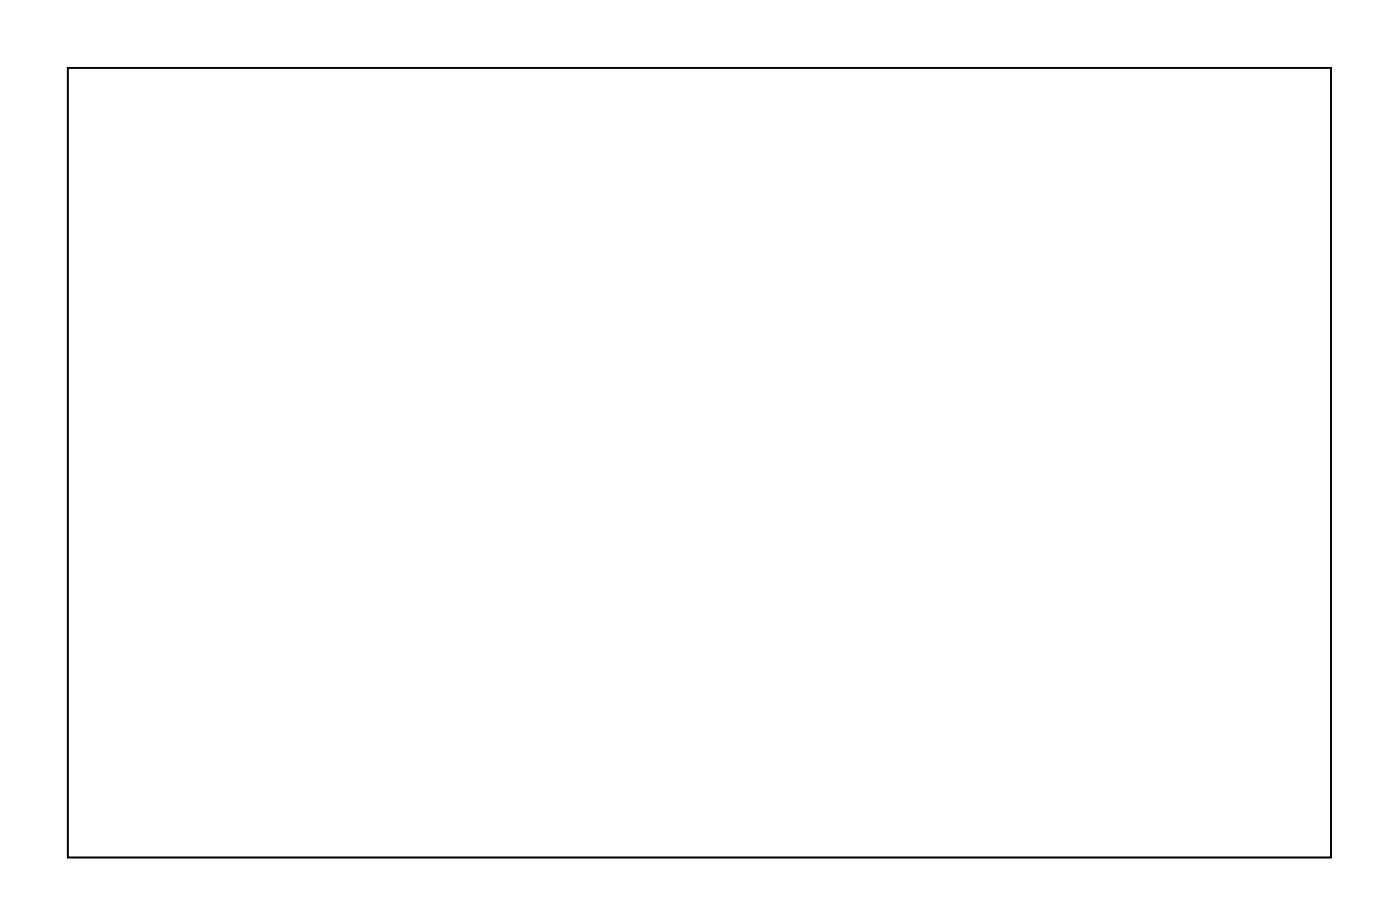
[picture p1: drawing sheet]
<svg xmlns="http://www.w3.org/2000/svg" width="177mm" height="117mm" viewBox="0 0 177 117" stroke-linecap="round" stroke-linejoin="round" font-family="sans-serif">
<path d="M8.6 8.6h159.8v99.8h-159.8z" fill="none" stroke="#000" stroke-width=".2"/>
<path d="M8.6 8.6h159.8v99.8h-159.8z" fill="none" stroke="#000" stroke-width=".13"/>
<path d="M84 26.9h1.4v1.4h-1.4z" fill="#fff"/>
<path d="M84 26.9h1.4v1.4h-1.4z" fill="none" stroke="#fff" stroke-width=".76" stroke-linecap="butt"/>
<circle cx="84.7" cy="27.6" r=".7" fill="#fff"/>
<circle cx="84.7" cy="27.6" r=".7" fill="none" stroke="#fff" stroke-width=".76" stroke-linecap="butt"/>
<circle cx="92.3" cy="27.6" r=".7" fill="#fff"/>
<circle cx="92.3" cy="27.6" r=".7" fill="none" stroke="#fff" stroke-width=".76" stroke-linecap="butt"/>
<circle cx="84.7" cy="30.1" r=".7" fill="#fff"/>
<circle cx="84.7" cy="30.1" r=".7" fill="none" stroke="#fff" stroke-width=".76" stroke-linecap="butt"/>
<circle cx="92.3" cy="30.1" r=".7" fill="#fff"/>
<circle cx="92.3" cy="30.1" r=".7" fill="none" stroke="#fff" stroke-width=".76" stroke-linecap="butt"/>
<circle cx="84.7" cy="32.7" r=".7" fill="#fff"/>
<circle cx="84.7" cy="32.7" r=".7" fill="none" stroke="#fff" stroke-width=".76" stroke-linecap="butt"/>
<circle cx="92.3" cy="32.7" r=".7" fill="#fff"/>
<circle cx="92.3" cy="32.7" r=".7" fill="none" stroke="#fff" stroke-width=".76" stroke-linecap="butt"/>
<circle cx="84.7" cy="35.2" r=".7" fill="#fff"/>
<circle cx="84.7" cy="35.2" r=".7" fill="none" stroke="#fff" stroke-width=".76" stroke-linecap="butt"/>
<circle cx="92.3" cy="35.2" r=".7" fill="#fff"/>
<circle cx="92.3" cy="35.2" r=".7" fill="none" stroke="#fff" stroke-width=".76" stroke-linecap="butt"/>
<circle cx="84.7" cy="37.7" r=".7" fill="#fff"/>
<circle cx="84.7" cy="37.7" r=".7" fill="none" stroke="#fff" stroke-width=".76" stroke-linecap="butt"/>
<circle cx="92.3" cy="37.7" r=".7" fill="#fff"/>
<circle cx="92.3" cy="37.7" r=".7" fill="none" stroke="#fff" stroke-width=".76" stroke-linecap="butt"/>
<circle cx="84.7" cy="40.3" r=".7" fill="#fff"/>
<circle cx="84.7" cy="40.3" r=".7" fill="none" stroke="#fff" stroke-width=".76" stroke-linecap="butt"/>
<circle cx="92.3" cy="40.3" r=".7" fill="#fff"/>
<circle cx="92.3" cy="40.3" r=".7" fill="none" stroke="#fff" stroke-width=".76" stroke-linecap="butt"/>
<circle cx="84.7" cy="42.8" r=".7" fill="#fff"/>
<circle cx="84.7" cy="42.8" r=".7" fill="none" stroke="#fff" stroke-width=".76" stroke-linecap="butt"/>
<circle cx="92.3" cy="42.8" r=".7" fill="#fff"/>
<circle cx="92.3" cy="42.8" r=".7" fill="none" stroke="#fff" stroke-width=".76" stroke-linecap="butt"/>
<circle cx="108.8" cy="88.5" r=".7" fill="#fff"/>
<circle cx="108.8" cy="88.5" r=".7" fill="none" stroke="#fff" stroke-width=".76" stroke-linecap="butt"/>
<circle cx="108.8" cy="98.7" r=".7" fill="#fff"/>
<circle cx="108.8" cy="98.7" r=".7" fill="none" stroke="#fff" stroke-width=".76" stroke-linecap="butt"/>
<circle cx="102.5" cy="88.5" r=".7" fill="#fff"/>
<circle cx="102.5" cy="88.5" r=".7" fill="none" stroke="#fff" stroke-width=".76" stroke-linecap="butt"/>
<circle cx="102.5" cy="98.7" r=".7" fill="#fff"/>
<circle cx="102.5" cy="98.7" r=".7" fill="none" stroke="#fff" stroke-width=".76" stroke-linecap="butt"/>
<circle cx="96.1" cy="88.5" r=".7" fill="#fff"/>
<circle cx="96.1" cy="88.5" r=".7" fill="none" stroke="#fff" stroke-width=".76" stroke-linecap="butt"/>
<circle cx="96.1" cy="98.7" r=".7" fill="#fff"/>
<circle cx="96.1" cy="98.7" r=".7" fill="none" stroke="#fff" stroke-width=".76" stroke-linecap="butt"/>
<circle cx="89.8" cy="88.5" r=".7" fill="#fff"/>
<circle cx="89.8" cy="88.5" r=".7" fill="none" stroke="#fff" stroke-width=".76" stroke-linecap="butt"/>
<circle cx="89.8" cy="98.7" r=".7" fill="#fff"/>
<circle cx="89.8" cy="98.7" r=".7" fill="none" stroke="#fff" stroke-width=".76" stroke-linecap="butt"/>
<circle cx="83.4" cy="98.7" r=".7" fill="#fff"/>
<circle cx="83.4" cy="98.7" r=".7" fill="none" stroke="#fff" stroke-width=".76" stroke-linecap="butt"/>
<circle cx="83.4" cy="88.5" r=".7" fill="#fff"/>
<circle cx="83.4" cy="88.5" r=".7" fill="none" stroke="#fff" stroke-width=".76" stroke-linecap="butt"/>
<circle cx="77.1" cy="98.7" r=".7" fill="#fff"/>
<circle cx="77.1" cy="98.7" r=".7" fill="none" stroke="#fff" stroke-width=".76" stroke-linecap="butt"/>
<circle cx="77.1" cy="88.5" r=".7" fill="#fff"/>
<circle cx="77.1" cy="88.5" r=".7" fill="none" stroke="#fff" stroke-width=".76" stroke-linecap="butt"/>
<circle cx="70.7" cy="98.7" r=".7" fill="#fff"/>
<circle cx="70.7" cy="98.7" r=".7" fill="none" stroke="#fff" stroke-width=".76" stroke-linecap="butt"/>
<circle cx="70.7" cy="88.5" r=".7" fill="#fff"/>
<circle cx="70.7" cy="88.5" r=".7" fill="none" stroke="#fff" stroke-width=".76" stroke-linecap="butt"/>
<circle cx="64.4" cy="98.7" r=".7" fill="#fff"/>
<circle cx="64.4" cy="98.7" r=".7" fill="none" stroke="#fff" stroke-width=".76" stroke-linecap="butt"/>
<circle cx="64.4" cy="88.5" r=".7" fill="#fff"/>
<circle cx="64.4" cy="88.5" r=".7" fill="none" stroke="#fff" stroke-width=".76" stroke-linecap="butt"/>
<circle cx="68.2" cy="40" r=".66" fill="#fff"/>
<circle cx="68.2" cy="40" r=".66" fill="none" stroke="#fff" stroke-width=".61" stroke-linecap="butt"/>
<circle cx="68.2" cy="37.5" r=".66" fill="#fff"/>
<circle cx="68.2" cy="37.5" r=".66" fill="none" stroke="#fff" stroke-width=".61" stroke-linecap="butt"/>
<circle cx="68.2" cy="35" r=".66" fill="#fff"/>
<circle cx="68.2" cy="35" r=".66" fill="none" stroke="#fff" stroke-width=".61" stroke-linecap="butt"/>
<circle cx="68.2" cy="32.4" r=".66" fill="#fff"/>
<circle cx="68.2" cy="32.4" r=".66" fill="none" stroke="#fff" stroke-width=".61" stroke-linecap="butt"/>
<circle cx="68.2" cy="29.9" r=".66" fill="#fff"/>
<circle cx="68.2" cy="29.9" r=".66" fill="none" stroke="#fff" stroke-width=".61" stroke-linecap="butt"/>
<circle cx="19.9" cy="51.7" r=".66" fill="#fff"/>
<circle cx="19.9" cy="51.7" r=".66" fill="none" stroke="#fff" stroke-width=".61" stroke-linecap="butt"/>
<circle cx="19.9" cy="54.3" r=".66" fill="#fff"/>
<circle cx="19.9" cy="54.3" r=".66" fill="none" stroke="#fff" stroke-width=".61" stroke-linecap="butt"/>
<circle cx="19.9" cy="56.8" r=".66" fill="#fff"/>
<circle cx="19.9" cy="56.8" r=".66" fill="none" stroke="#fff" stroke-width=".61" stroke-linecap="butt"/>
<circle cx="19.9" cy="59.3" r=".66" fill="#fff"/>
<circle cx="19.9" cy="59.3" r=".66" fill="none" stroke="#fff" stroke-width=".61" stroke-linecap="butt"/>
<circle cx="19.9" cy="61.9" r=".66" fill="#fff"/>
<circle cx="19.9" cy="61.9" r=".66" fill="none" stroke="#fff" stroke-width=".61" stroke-linecap="butt"/>
<circle cx="19.9" cy="64.4" r=".66" fill="#fff"/>
<circle cx="19.9" cy="64.4" r=".66" fill="none" stroke="#fff" stroke-width=".61" stroke-linecap="butt"/>
<circle cx="19.9" cy="67" r=".66" fill="#fff"/>
<circle cx="19.9" cy="67" r=".66" fill="none" stroke="#fff" stroke-width=".61" stroke-linecap="butt"/>
<circle cx="19.9" cy="69.5" r=".66" fill="#fff"/>
<circle cx="19.9" cy="69.5" r=".66" fill="none" stroke="#fff" stroke-width=".61" stroke-linecap="butt"/>
<circle cx="19.9" cy="72" r=".66" fill="#fff"/>
<circle cx="19.9" cy="72" r=".66" fill="none" stroke="#fff" stroke-width=".61" stroke-linecap="butt"/>
<circle cx="19.9" cy="74.6" r=".66" fill="#fff"/>
<circle cx="19.9" cy="74.6" r=".66" fill="none" stroke="#fff" stroke-width=".61" stroke-linecap="butt"/>
<circle cx="19.9" cy="29.9" r=".66" fill="#fff"/>
<circle cx="19.9" cy="29.9" r=".66" fill="none" stroke="#fff" stroke-width=".61" stroke-linecap="butt"/>
<circle cx="19.9" cy="32.4" r=".66" fill="#fff"/>
<circle cx="19.9" cy="32.4" r=".66" fill="none" stroke="#fff" stroke-width=".61" stroke-linecap="butt"/>
<circle cx="19.9" cy="35" r=".66" fill="#fff"/>
<circle cx="19.9" cy="35" r=".66" fill="none" stroke="#fff" stroke-width=".61" stroke-linecap="butt"/>
<circle cx="19.9" cy="37.5" r=".66" fill="#fff"/>
<circle cx="19.9" cy="37.5" r=".66" fill="none" stroke="#fff" stroke-width=".61" stroke-linecap="butt"/>
<circle cx="19.9" cy="40" r=".66" fill="#fff"/>
<circle cx="19.9" cy="40" r=".66" fill="none" stroke="#fff" stroke-width=".61" stroke-linecap="butt"/>
<circle cx="19.9" cy="42.6" r=".66" fill="#fff"/>
<circle cx="19.9" cy="42.6" r=".66" fill="none" stroke="#fff" stroke-width=".61" stroke-linecap="butt"/>
<circle cx="19.9" cy="45.1" r=".66" fill="#fff"/>
<circle cx="19.9" cy="45.1" r=".66" fill="none" stroke="#fff" stroke-width=".61" stroke-linecap="butt"/>
<circle cx="19.9" cy="47.7" r=".66" fill="#fff"/>
<circle cx="19.9" cy="47.7" r=".66" fill="none" stroke="#fff" stroke-width=".61" stroke-linecap="butt"/>
<circle cx="68.2" cy="62.9" r=".66" fill="#fff"/>
<circle cx="68.2" cy="62.9" r=".66" fill="none" stroke="#fff" stroke-width=".61" stroke-linecap="butt"/>
<circle cx="68.2" cy="65.4" r=".66" fill="#fff"/>
<circle cx="68.2" cy="65.4" r=".66" fill="none" stroke="#fff" stroke-width=".61" stroke-linecap="butt"/>
<circle cx="68.2" cy="60.4" r=".66" fill="#fff"/>
<circle cx="68.2" cy="60.4" r=".66" fill="none" stroke="#fff" stroke-width=".61" stroke-linecap="butt"/>
<circle cx="68.2" cy="57.8" r=".66" fill="#fff"/>
<circle cx="68.2" cy="57.8" r=".66" fill="none" stroke="#fff" stroke-width=".61" stroke-linecap="butt"/>
<circle cx="68.2" cy="55.3" r=".66" fill="#fff"/>
<circle cx="68.2" cy="55.3" r=".66" fill="none" stroke="#fff" stroke-width=".61" stroke-linecap="butt"/>
<circle cx="68.2" cy="52.7" r=".66" fill="#fff"/>
<circle cx="68.2" cy="52.7" r=".66" fill="none" stroke="#fff" stroke-width=".61" stroke-linecap="butt"/>
<circle cx="68.2" cy="50.2" r=".66" fill="#fff"/>
<circle cx="68.2" cy="50.2" r=".66" fill="none" stroke="#fff" stroke-width=".61" stroke-linecap="butt"/>
<circle cx="68.2" cy="47.7" r=".66" fill="#fff"/>
<circle cx="68.2" cy="47.7" r=".66" fill="none" stroke="#fff" stroke-width=".61" stroke-linecap="butt"/>
<circle cx="68.2" cy="42.6" r=".66" fill="#fff"/>
<circle cx="68.2" cy="42.6" r=".66" fill="none" stroke="#fff" stroke-width=".61" stroke-linecap="butt"/>
<circle cx="155.8" cy="41.3" r=".66" fill="#fff"/>
<circle cx="155.8" cy="41.3" r=".66" fill="none" stroke="#fff" stroke-width=".61" stroke-linecap="butt"/>
<circle cx="155.8" cy="38.8" r=".66" fill="#fff"/>
<circle cx="155.8" cy="38.8" r=".66" fill="none" stroke="#fff" stroke-width=".61" stroke-linecap="butt"/>
<circle cx="155.8" cy="36.2" r=".66" fill="#fff"/>
<circle cx="155.8" cy="36.2" r=".66" fill="none" stroke="#fff" stroke-width=".61" stroke-linecap="butt"/>
<circle cx="155.8" cy="33.7" r=".66" fill="#fff"/>
<circle cx="155.8" cy="33.7" r=".66" fill="none" stroke="#fff" stroke-width=".61" stroke-linecap="butt"/>
<circle cx="155.8" cy="31.1" r=".66" fill="#fff"/>
<circle cx="155.8" cy="31.1" r=".66" fill="none" stroke="#fff" stroke-width=".61" stroke-linecap="butt"/>
<circle cx="107.6" cy="53" r=".66" fill="#fff"/>
<circle cx="107.6" cy="53" r=".66" fill="none" stroke="#fff" stroke-width=".61" stroke-linecap="butt"/>
<circle cx="107.6" cy="55.5" r=".66" fill="#fff"/>
<circle cx="107.6" cy="55.5" r=".66" fill="none" stroke="#fff" stroke-width=".61" stroke-linecap="butt"/>
<circle cx="107.6" cy="58.1" r=".66" fill="#fff"/>
<circle cx="107.6" cy="58.1" r=".66" fill="none" stroke="#fff" stroke-width=".61" stroke-linecap="butt"/>
<circle cx="107.6" cy="60.6" r=".66" fill="#fff"/>
<circle cx="107.6" cy="60.6" r=".66" fill="none" stroke="#fff" stroke-width=".61" stroke-linecap="butt"/>
<circle cx="107.6" cy="63.1" r=".66" fill="#fff"/>
<circle cx="107.6" cy="63.1" r=".66" fill="none" stroke="#fff" stroke-width=".61" stroke-linecap="butt"/>
<circle cx="107.6" cy="65.7" r=".66" fill="#fff"/>
<circle cx="107.6" cy="65.7" r=".66" fill="none" stroke="#fff" stroke-width=".61" stroke-linecap="butt"/>
<circle cx="107.6" cy="68.2" r=".66" fill="#fff"/>
<circle cx="107.6" cy="68.2" r=".66" fill="none" stroke="#fff" stroke-width=".61" stroke-linecap="butt"/>
<circle cx="107.6" cy="70.8" r=".66" fill="#fff"/>
<circle cx="107.6" cy="70.8" r=".66" fill="none" stroke="#fff" stroke-width=".61" stroke-linecap="butt"/>
<circle cx="107.6" cy="73.3" r=".66" fill="#fff"/>
<circle cx="107.6" cy="73.3" r=".66" fill="none" stroke="#fff" stroke-width=".61" stroke-linecap="butt"/>
<circle cx="107.6" cy="75.8" r=".66" fill="#fff"/>
<circle cx="107.6" cy="75.8" r=".66" fill="none" stroke="#fff" stroke-width=".61" stroke-linecap="butt"/>
<circle cx="107.6" cy="31.1" r=".66" fill="#fff"/>
<circle cx="107.6" cy="31.1" r=".66" fill="none" stroke="#fff" stroke-width=".61" stroke-linecap="butt"/>
<circle cx="107.6" cy="33.7" r=".66" fill="#fff"/>
<circle cx="107.6" cy="33.7" r=".66" fill="none" stroke="#fff" stroke-width=".61" stroke-linecap="butt"/>
<circle cx="107.6" cy="36.2" r=".66" fill="#fff"/>
<circle cx="107.6" cy="36.2" r=".66" fill="none" stroke="#fff" stroke-width=".61" stroke-linecap="butt"/>
<circle cx="107.6" cy="38.8" r=".66" fill="#fff"/>
<circle cx="107.6" cy="38.8" r=".66" fill="none" stroke="#fff" stroke-width=".61" stroke-linecap="butt"/>
<circle cx="107.6" cy="41.3" r=".66" fill="#fff"/>
<circle cx="107.6" cy="41.3" r=".66" fill="none" stroke="#fff" stroke-width=".61" stroke-linecap="butt"/>
<circle cx="107.6" cy="43.8" r=".66" fill="#fff"/>
<circle cx="107.6" cy="43.8" r=".66" fill="none" stroke="#fff" stroke-width=".61" stroke-linecap="butt"/>
<circle cx="107.6" cy="46.4" r=".66" fill="#fff"/>
<circle cx="107.6" cy="46.4" r=".66" fill="none" stroke="#fff" stroke-width=".61" stroke-linecap="butt"/>
<circle cx="107.6" cy="48.9" r=".66" fill="#fff"/>
<circle cx="107.6" cy="48.9" r=".66" fill="none" stroke="#fff" stroke-width=".61" stroke-linecap="butt"/>
<circle cx="155.8" cy="64.2" r=".66" fill="#fff"/>
<circle cx="155.8" cy="64.2" r=".66" fill="none" stroke="#fff" stroke-width=".61" stroke-linecap="butt"/>
<circle cx="155.8" cy="66.7" r=".66" fill="#fff"/>
<circle cx="155.8" cy="66.7" r=".66" fill="none" stroke="#fff" stroke-width=".61" stroke-linecap="butt"/>
<circle cx="155.8" cy="61.6" r=".66" fill="#fff"/>
<circle cx="155.8" cy="61.6" r=".66" fill="none" stroke="#fff" stroke-width=".61" stroke-linecap="butt"/>
<circle cx="155.8" cy="59.1" r=".66" fill="#fff"/>
<circle cx="155.8" cy="59.1" r=".66" fill="none" stroke="#fff" stroke-width=".61" stroke-linecap="butt"/>
<circle cx="155.8" cy="56.5" r=".66" fill="#fff"/>
<circle cx="155.8" cy="56.5" r=".66" fill="none" stroke="#fff" stroke-width=".61" stroke-linecap="butt"/>
<circle cx="155.8" cy="54" r=".66" fill="#fff"/>
<circle cx="155.8" cy="54" r=".66" fill="none" stroke="#fff" stroke-width=".61" stroke-linecap="butt"/>
<circle cx="155.8" cy="51.5" r=".66" fill="#fff"/>
<circle cx="155.8" cy="51.5" r=".66" fill="none" stroke="#fff" stroke-width=".61" stroke-linecap="butt"/>
<circle cx="155.8" cy="48.9" r=".66" fill="#fff"/>
<circle cx="155.8" cy="48.9" r=".66" fill="none" stroke="#fff" stroke-width=".61" stroke-linecap="butt"/>
<circle cx="155.8" cy="43.8" r=".66" fill="#fff"/>
<circle cx="155.8" cy="43.8" r=".66" fill="none" stroke="#fff" stroke-width=".61" stroke-linecap="butt"/>
<path d="M87.8 70h1.4v1.5h-1.4z" fill="#fff"/>
<path d="M87.8 70h1.4v1.5h-1.4z" fill="none" stroke="#fff" stroke-width=".76" stroke-linecap="butt"/>
<circle cx="88.5" cy="70.8" r=".74" fill="#fff"/>
<circle cx="88.5" cy="70.8" r=".74" fill="none" stroke="#fff" stroke-width=".76" stroke-linecap="butt"/>
<circle cx="86" cy="70.8" r=".74" fill="#fff"/>
<circle cx="86" cy="70.8" r=".74" fill="none" stroke="#fff" stroke-width=".76" stroke-linecap="butt"/>
<circle cx="111.8" cy="49.6" r=".7" fill="#fff"/>
<circle cx="111.8" cy="49.6" r=".7" fill="none" stroke="#fff" stroke-width=".76" stroke-linecap="butt"/>
<circle cx="111.8" cy="54.5" r=".7" fill="#fff"/>
<circle cx="111.8" cy="54.5" r=".7" fill="none" stroke="#fff" stroke-width=".76" stroke-linecap="butt"/>
<circle cx="81.9" cy="41.7" r=".7" fill="#fff"/>
<circle cx="81.9" cy="41.7" r=".7" fill="none" stroke="#fff" stroke-width=".76" stroke-linecap="butt"/>
<circle cx="67.3" cy="68.5" r=".7" fill="#fff"/>
<circle cx="67.3" cy="68.5" r=".7" fill="none" stroke="#fff" stroke-width=".76" stroke-linecap="butt"/>
<circle cx="73.4" cy="57.5" r=".7" fill="#fff"/>
<circle cx="73.4" cy="57.5" r=".7" fill="none" stroke="#fff" stroke-width=".76" stroke-linecap="butt"/>
<circle cx="114.8" cy="54.5" r=".7" fill="#fff"/>
<circle cx="114.8" cy="54.5" r=".7" fill="none" stroke="#fff" stroke-width=".76" stroke-linecap="butt"/>
<circle cx="79.5" cy="80.7" r=".7" fill="#fff"/>
<circle cx="79.5" cy="80.7" r=".7" fill="none" stroke="#fff" stroke-width=".76" stroke-linecap="butt"/>
<circle cx="67.3" cy="71.6" r=".7" fill="#fff"/>
<circle cx="67.3" cy="71.6" r=".7" fill="none" stroke="#fff" stroke-width=".76" stroke-linecap="butt"/>
<circle cx="86.2" cy="52.7" r=".7" fill="#fff"/>
<circle cx="86.2" cy="52.7" r=".7" fill="none" stroke="#fff" stroke-width=".76" stroke-linecap="butt"/>
<circle cx="89.2" cy="23.4" r=".7" fill="#fff"/>
<circle cx="89.2" cy="23.4" r=".7" fill="none" stroke="#fff" stroke-width=".76" stroke-linecap="butt"/>
<circle cx="117.9" cy="54.5" r=".7" fill="#fff"/>
<circle cx="117.9" cy="54.5" r=".7" fill="none" stroke="#fff" stroke-width=".76" stroke-linecap="butt"/>
<circle cx="92.3" cy="86.2" r=".7" fill="#fff"/>
<circle cx="92.3" cy="86.2" r=".7" fill="none" stroke="#fff" stroke-width=".76" stroke-linecap="butt"/>
<circle cx="68.5" cy="82.5" r=".7" fill="#fff"/>
<circle cx="68.5" cy="82.5" r=".7" fill="none" stroke="#fff" stroke-width=".76" stroke-linecap="butt"/>
<circle cx="111.8" cy="35" r=".7" fill="#fff"/>
<circle cx="111.8" cy="35" r=".7" fill="none" stroke="#fff" stroke-width=".76" stroke-linecap="butt"/>
<circle cx="95.3" cy="41.7" r=".7" fill="#fff"/>
<circle cx="95.3" cy="41.7" r=".7" fill="none" stroke="#fff" stroke-width=".76" stroke-linecap="butt"/>
<circle cx="62.4" cy="65.5" r=".7" fill="#fff"/>
<circle cx="62.4" cy="65.5" r=".7" fill="none" stroke="#fff" stroke-width=".76" stroke-linecap="butt"/>
<circle cx="62.4" cy="78.9" r=".7" fill="#fff"/>
<circle cx="62.4" cy="78.9" r=".7" fill="none" stroke="#fff" stroke-width=".76" stroke-linecap="butt"/>
<circle cx="120.9" cy="54.5" r=".7" fill="#fff"/>
<circle cx="120.9" cy="54.5" r=".7" fill="none" stroke="#fff" stroke-width=".76" stroke-linecap="butt"/>
<circle cx="104.5" cy="85.6" r=".7" fill="#fff"/>
<circle cx="104.5" cy="85.6" r=".7" fill="none" stroke="#fff" stroke-width=".76" stroke-linecap="butt"/>
<circle cx="112.4" cy="39.3" r=".7" fill="#fff"/>
<circle cx="112.4" cy="39.3" r=".7" fill="none" stroke="#fff" stroke-width=".76" stroke-linecap="butt"/>
</svg>
